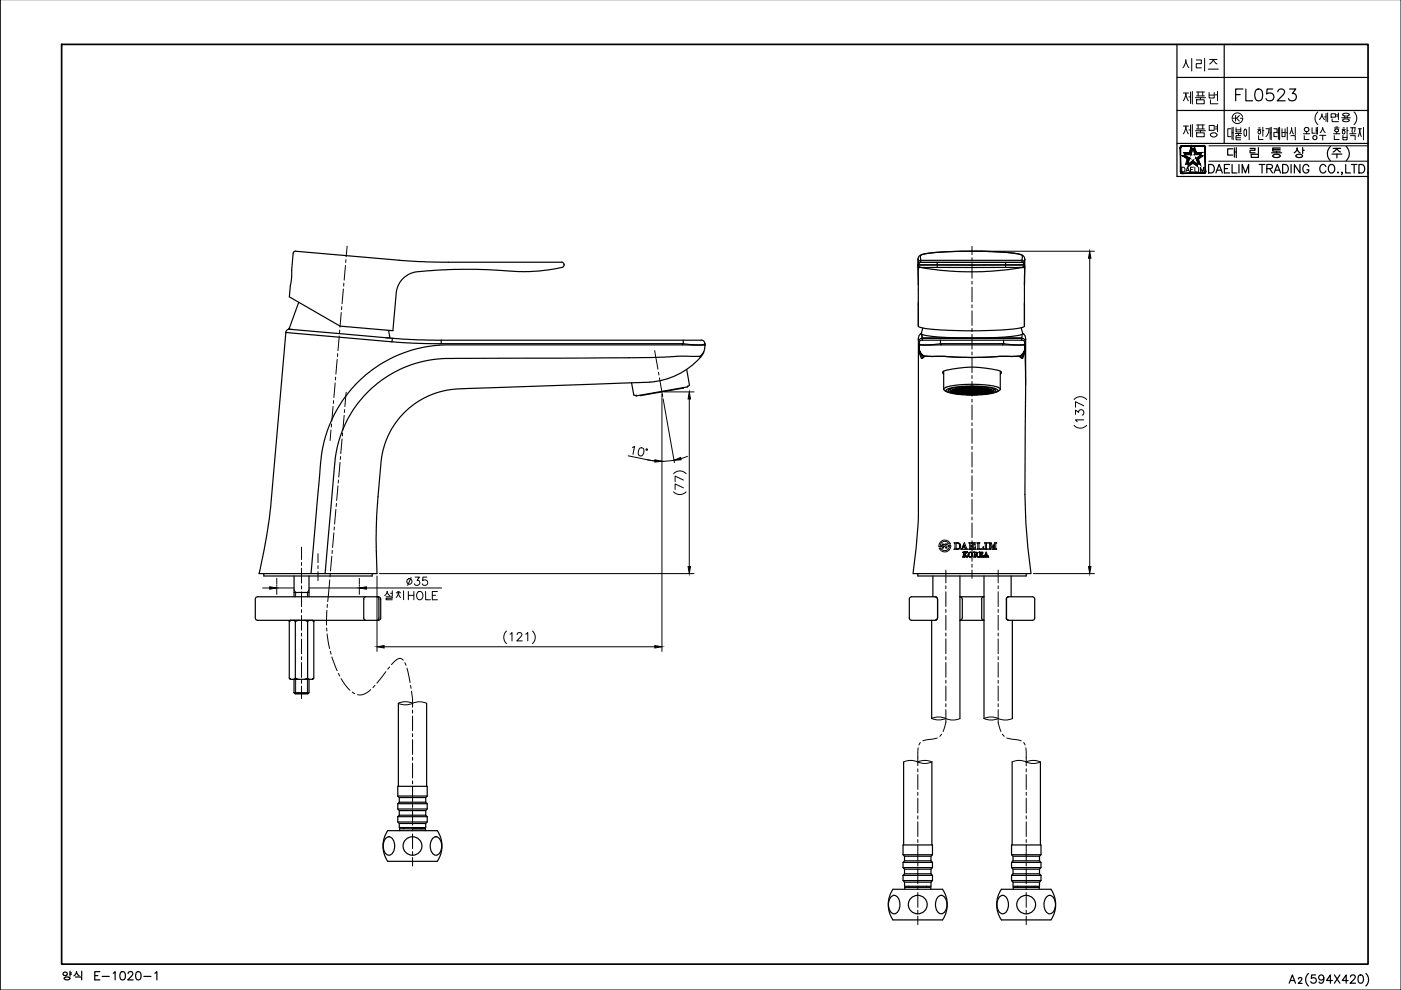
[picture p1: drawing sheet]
<svg xmlns="http://www.w3.org/2000/svg" width="297mm" height="210mm" viewBox="0 0 297 210" stroke-linecap="round" stroke-linejoin="round" font-family="sans-serif">
<defs><g id="words">
<text font-size="11.5" x="246.2" y="32.1">제품명</text>
<text font-size="9.7" x="246.2" y="23.6">제품번</text>
<text font-size="9.3" x="246.6" y="16.2">시리즈</text>
<text font-size="6.2" x="79" y="128.4">설치HOLE</text>
<text font-size="5.7" x="261.1" y="22.6">FL0523</text>
<text font-size="4.9" x="85.4" y="125.2">35</text>
</g></defs>
<!-- layer: DWG -->
<g fill="none" stroke="#000" stroke-width=".25">
<path d="M62.2 53.5l.5-.2 22.5 1.9 5.3 .3 28.6 .1a.57 .57 0 0 1 .5 .4 .57 .57 0 0 1-.2 .6l-2.3 .5-2.8 .4-3.3 .1-3.1-.1a91.5 91.5 0 0 0-20.5 .4 5 5 0 0 0-3.4 4.4l-.7 7.8-11.2-1-10.8-6.2zM61.2 69.8h.1M61.4 69.8a.75 .75 0 0 0-.8 .7M61.4 69.8l.6 .1M63.3 64.1l-2 5.7 21.4 1.9-.3-1.6M81.8 71.6l3.9 .3 6.5 .2h56.5M145.6 78.3l.6 3.4-.5 .3-10.8 1.9-.5-.2-.5-2.5M148.7 72.1a.75 .75 0 0 1 .7 .8M149.5 72.9v.3M149.5 73.1a3.6 3.6 0 0 1-1 2.7 15.9 15.9 0 0 1-10.8 5.2M135.7 83.8l.1 .1M144.9 82.2l-9.1 1.7"/>
<path d="M202 82.6h.1M203.9 82.2l.1 .1M205.4 82.1h.2M206.5 82.1h.3M54.9 121.6h25M55.9 121.6v.5h23M61.3 131.8v12M61.6 131.5l-.3 .3 .3-.3h4.7l.2 .3-.3-.3M62.3 131.5l.3 .3M62.3 125.6h3.2M62.3 122.1v4.4M62.6 131.8v12l-.3 .2v2.9"/>
<path d="M63.3 131.5l-.7 .3M64.6 131.5l.6 .3M65.2 131.8v12l.3 .2M65.5 131.5l-.3 .3M66.5 131.8v12M197.5 131.5v20.9M197.8 122.1v4.4M203.5 122.1v30.3M208.6 122.1v30.3M214.4 122.1v4.4M214.6 131.5v20.9M61.6 144l-.3-.2 .3 .2h4.7l.2-.2-.3 .2"/>
<path d="M62.3 146.9h3.2l-.2 .2h-2.7zM62.6 143.8l.7 .2M65.2 143.8l-.6 .2M84.5 149.1v17.6M90.5 149.1v17.6M81.8 177.7a1.01 1.01 0 0 1 1.7 .7 2.13 2.13 0 0 1-1 2.9 2.19 2.19 0 0 1-.9-3.3zM82.2 176.1h10.5a5.8 5.8 0 0 1 0 6.5h-10.5a5.8 5.8 0 0 1 0-6.5zM84.3 168.8l.4 .3v1M84.3 173.2v1.1l.4 .3h5.6l.3-.3v-1.1M84.3 168.8v-2.1h6.3v2.1M84.3 168.8h6.3M84.3 170.4h6.3"/>
<path d="M84.3 171.5h6.3M84.3 174.3h6.3M84.3 173.2h6.3M84.7 170.1l-.4 .3v1.1l.4 .4v.9M84.7 172.8l-.4 .4M84.7 169.1h5.6M84.7 170.1h5.6M84.7 171.9h5.6M84.7 172.8h5.6M84.7 174.6v.9h5.6v-.9M84.7 175.7v.4M85.6 175.5v.2"/>
<path d="M87.5 175.7h2.7v.4M89.3 175.5v.2M90.3 170.1l.3 .3v1.1l-.3 .4v.9M90.3 172.8l.3 .4M90.6 168.8l-.3 .3v1M91.8 177.7a1.01 1.01 0 0 1 1.7 .7 2.13 2.13 0 0 1-1.1 2.9 2.19 2.19 0 0 1-.8-3.3zM191.6 161.6v17.5M197.6 161.6v17.5M214.6 161.6v17.5M220.6 161.6v17.5M189 190.1a1.01 1.01 0 0 1 1.6 .7 2.13 2.13 0 0 1-1 3 2.19 2.19 0 0 1-.9-3.4zM189.3 188.5h10.5a5.8 5.8 0 0 1 0 6.5h-10.5a5.8 5.8 0 0 1 0-6.5z"/>
<path d="M191.5 181.2l.3 .3v1M191.5 185.6v1.1l.3 .3h5.6l.3-.3v-1.1M191.5 181.2v-2.1h6.2v2.1M191.5 181.2h6.2M191.5 182.9h6.2M191.5 184h6.2M191.5 186.7h6.2M191.5 185.6h6.2M191.8 182.5l-.3 .4v1.1l.3 .3v1M191.8 185.3l-.3 .3M191.8 181.5h5.6M191.8 182.5h5.6"/>
<path d="M191.8 184.3h5.6M191.8 185.3h5.6M191.8 187v.9h5.6v-.9M191.8 188.1v.4M192.7 187.9v.2M196.5 187.9v.2M197.3 188.1v.4M197.4 182.5l.3 .4v1.1l-.3 .3v1M197.4 185.3l.3 .3M197.7 181.2l-.3 .3v1M198.9 190.1a1.01 1.01 0 0 1 1.7 .7 2.13 2.13 0 0 1-1 3 2.19 2.19 0 0 1-.9-3.4zM212 190.1a1.01 1.01 0 0 1 1.6 .7 2.13 2.13 0 0 1-1 3 2.19 2.19 0 0 1-.9-3.4z"/>
<path d="M212.3 188.5h10.5a5.8 5.8 0 0 1 0 6.5h-10.5a5.8 5.8 0 0 1 0-6.5zM214.5 181.2l.3 .3v1M214.5 185.6v1.1l.3 .3h5.6l.3-.3v-1.1M214.5 181.2v-2.1h6.2v2.1M214.5 181.2h6.2M214.5 182.9h6.2M214.5 184h6.2M214.5 186.7h6.2M214.5 185.6h6.2M214.8 182.5l-.3 .4v1.1l.3 .3v1M214.8 181.5h5.6M214.8 182.5h5.6"/>
<path d="M214.8 184.3h5.6M214.8 185.3h5.6M214.8 187v.9h5.6v-.9M214.8 185.3l-.3 .3M214.8 188.1v.4M215.7 187.9v.2M217.6 188.1h2.7v.4M219.5 187.9v.2M220.4 182.5l.3 .4v1.1l-.3 .3v1M220.4 185.3l.3 .3M220.7 181.2l-.3 .3v1M221.9 190.1a1.01 1.01 0 0 1 1.7 .7 2.13 2.13 0 0 1-1 3 2.19 2.19 0 0 1-.9-3.4z"/>
<circle cx="87.5" cy="179.3" r="1.98"/>
<circle cx="194.6" cy="191.8" r="1.98"/>
<circle cx="217.6" cy="191.8" r="1.98"/>
</g>
<!-- layer: CENTER -->
<path d="M67.4 117.4v1.9M67.4 119.9v.7M67.4 121.2v1.9" fill="none" stroke="#000" stroke-width=".21"/>
<!-- layer: CL -->
<g fill="none" stroke="#000" stroke-width=".21">
<path d="M73.2 56.3l-.2 3.1M73.3 55v.7M73.6 52.2l-.2 2.2M206.1 52.3v1.7M206.1 54.6v.7M206.1 55.9v3.1M206.1 59.6v.7M71.2 80l-.1 .6M71.5 76.2l-.3 3.1M71.6 75v.6M71.9 71.2l-.2 3.2M72 70v.6"/>
<path d="M72.4 66.2l-.3 3.2M72.5 65l-.1 .6M72.8 61.3l-.3 3.1M72.9 60v.7M138.8 74.3l.7 4M139.6 78.9l.1 .6M206.1 60.9v3.1M206.1 64.6v.6M206.1 65.9v3.1M206.1 69.6v.7M206.1 70.9v3.1M206.1 74.6v.7"/>
<path d="M206.1 75.9v3.1M206.1 79.6v.7M70.2 91.2l-.2 2.2M70.3 89.9l-.1 .6M70.6 86.2l-.3 3.1M70.7 84.9v.6M71.1 81.2l-.3 3.1M139.8 80.1l.7 4M206.1 80.9v3.1M206.1 84.6v.7M206.1 85.9v3.1M206.1 89.6v.6"/>
<path d="M206.1 90.9v3.1M206.1 94.6v.7M206.1 95.9v3.1M206.1 99.6v.7M63.9 116v2.6M63.9 119.2v.7M206.1 100.9v3.1M206.1 104.6v.7M206.1 105.9v3.1M206.1 109.6v.7M206.1 110.9v3.1M206.1 114.6v.6"/>
<path d="M206.1 115.9v3.1M206.1 119.6v.7M63.9 120.5v3.1M63.9 124.2v.7M63.9 125.5v3.1M63.9 129.3v.6M63.9 130.5v3.1M63.9 134.3v.6M63.9 135.5v3.1M63.9 139.2v.7M69.3 133.2v.6M69.3 129.4l-.1 3.1"/>
<path d="M69.3 134.4l.6 3.1M69.4 128.2v.6M69.6 126l-.1 1.5M70 138.1l.2 .6M70.4 139.3l1.1 2.9M85.5 140a1.14 1.14 0 0 0-1.8 .2l-.7 .7M200.5 120.9v2.7M200.5 124.2v.6M200.5 125.5v3.1M200.5 129.2v.7M200.5 130.5v3.1M200.5 134.2v.6"/>
<path d="M200.5 135.5v3.1M200.5 139.2v.6M206.1 120.9v1.7M211.6 120.9v2.7M211.6 124.2v.6M211.6 125.5v3.1M211.6 129.2v.7M211.6 130.5v3.1M211.6 134.2v.6M211.6 135.5v3.1M211.6 139.2v.6M63.9 140.5v3.1"/>
<path d="M63.9 144.2v.7M63.9 145.5v2.6M71.7 142.8l.3 .5M72.3 143.9l.9 1.4 1 1.1M74.7 146.8l.5 .3M78.6 146.2a3.1 3.1 0 0 1-2.8 1.1M79.5 145.3l-.4 .5M81.8 142.4l-1.9 2.5M82.6 141.4l-.4 .5M85.8 140.5l.3 .6M86.3 141.7l.6 3M87 145.3l.2 .7"/>
<path d="M87.2 146.6l.3 1.5v1.8M87.5 150.6v.6M87.5 151.8v3.1M87.5 155.6v.6M87.5 156.8v3.1M194.7 158.6l-.1 3.8M195.1 157.4l-.3 .6M198.7 156.5l-3 .6M199.7 155.7l-.5 .4M200.5 150.5v2.7l-.6 1.9M200.5 140.5v3.1M200.5 144.2v.6"/>
<path d="M200.5 145.5v3.1M200.5 149.2v.7M211.6 150.5v2.7l.6 1.9M211.6 140.5v3.1M211.6 144.2v.6M211.6 145.5v3.1M211.6 149.2v.7M212.5 155.7l.4 .4M213.5 156.5l3 .6M217 157.4l.3 .6M217.5 158.6l.1 3.8M87.5 160.6v.6"/>
<path d="M87.5 161.8v3.1M87.5 165.6v.6M87.5 166.8v3.1M87.5 170.6v.6M87.5 171.8v3.1M87.5 175.6v.6M87.5 176.8v3.1M194.6 163v.6M194.6 164.2v3.2M194.6 168v.6M194.6 169.2v3.2M194.6 173v.6"/>
<path d="M194.6 174.2v3.2M194.6 178v.6M194.6 179.3v3.1M217.6 163v.6M217.6 164.2v3.2M217.6 168v.6M217.6 169.2v3.2M217.6 173v.6M217.6 174.2v3.2M217.6 178v.6M217.6 179.3v3.1M87.5 180.6v.6"/>
<path d="M87.5 181.8v1.8M194.6 183v.6M194.6 184.2v3.2M194.6 188v.6M194.6 189.2v3.2M194.6 193v.6M194.6 194.2v1.9M217.6 183v.6M217.6 184.2v3.2M217.6 188v.6M217.6 189.2v3.2M217.6 193v.6"/>
<path d="M217.6 194.2v1.9"/>
</g>
<!-- layer: 0 -->
<g fill="none" stroke="#000" stroke-width=".25">
<path d="M249.5 9.4v28h40.6M249.5 16.4h40.6M259.6 9.4v21M249.5 30.4h40.6M249.5 23.4h40.6M256.3 34.9h.5a.95 .95 0 0 1 .7 .9 .95 .95 0 0 1-.7 .9h-.5zM257.8 36.7l.7-1.8 .7 1.8M260.7 34.9h-1.1v1.8h1.1M261.2 34.9v1.8h1.1M262.7 34.9v1.8M263.4 36.7v-1.8l.7 1.8 .6-1.8v1.8M265 31.5h1.1v.4h-1.1v.5h1.1"/>
<path d="M265.3 32.7h1.5v.7h-1.5zM266.8 31.3v1.2M267 34.9h1.2M267.6 34.9v1.8M268.6 35.7h1l.2-.3-.1-.4-.3-.1h-.8v1.8M269.2 35.7l.6 1M269.6 32.4h2.1M269.8 31.7h1.6M269.9 33a1.08 1.08 0 0 1 1.5 .1 1.07 1.07 0 0 1-1.6 0zM270.1 36.7l.7-1.8 .7 1.8M270.4 36.1h.9M270.6 32.1v.3"/>
<path d="M271.4 31.4h-1.6v.6h1.6M271.9 34.9h.6a.95 .95 0 0 1 .7 .9 .95 .95 0 0 1-.7 .9h-.6zM273.7 34.9v1.8M274.4 32.4a1.13 1.13 0 0 0 .6-1 1.24 1.24 0 0 0 .7 1M274.8 32.9a.91 .91 0 0 1 1.4 .2 .89 .89 0 0 1-1.4 0zM275.6 34.9v1.8l-1.2-1.8v1.8M276.2 31.3v1.2M276.2 31.9h.3M277.5 35.3a.65 .65 0 0 0-.7-.4 .65 .65 0 0 0-.6 .7v.4a.64 .64 0 0 0 .7 .7 .64 .64 0 0 0 .6-.7h-.4M281.1 35.3a.65 .65 0 0 0-.7-.4 .65 .65 0 0 0-.6 .7v.4a.65 .65 0 0 0 .6 .7 .65 .65 0 0 0 .7-.4M281.8 35.1a.66 .66 0 0 1 .8-.2 .66 .66 0 0 1 .4 .7v.4a.68 .68 0 0 1-.7 .7 .68 .68 0 0 1-.7-.7zM282.1 31a2.08 2.08 0 0 0 0 3.1"/>
<path d="M282.4 32.7h2.1M282.6 31.5h1.7M283.4 31.4l.3 .5 .5 .3M283.4 31.5l-.7 .7M283.4 32.7v.8M283.7 36.5v.2zM284.6 36.6h-.2h.2l-.2 .4M285.3 34.9v1.8h1M285.4 31a2.04 2.04 0 0 1 0 3.1M286.5 34.9h1.2M287.1 34.9v1.8M288.1 34.9h.6a.97 .97 0 0 1 .7 .9 .97 .97 0 0 1-.7 .9h-.6z"/>
<path d="M289.9 36.6h.2zM65.5 122.1v4.4M80.2 126.5h-25.6l-.5 .4v4.2l.5 .4h25.6M80.7 127v4l-.2 .5h-.3M198.8 131l-.3 .4-.2 .1M198.8 127l-.1-.2-.4-.3h-5.1l-.4 .4 .1 4.5 .3 .1h5.1M198.8 131l-.1 .3-.4 .2M198.8 127v4M204 127l-.1-.2-.4-.3h5.1l-.4 .3-.1 .2M204 127v4l-.1 .3-.4 .2h5.1l-.2-.1-.3-.4M208.1 127v4M213.4 127l.2-.4 .3-.1 5.3 .1 .2 .3v4.2l-.4 .4h-5.1l-.3-.1-.2-.4"/>
<path d="M213.4 127v4M65.5 144v2.9M13.5 206.8a.41 .41 0 0 1 0-.6 .41 .41 0 0 1 .6 0 .41 .41 0 0 1 0 .6M13.5 206.7h.6M13.9 207.7h.7M14.5 207.2l.3 .2-.3 .3M14.6 207.2l-.8 .1-.2 .1 .3 .3M14.8 205.9v1.1M14.8 206.3h.4M14.8 206.6h.4M15.7 206.9l.4-.4 .1-.5 .2 .5 .4 .4M16 207.2h1.3v.6"/>
<path d="M17.3 205.9v1.1M20.1 206.9h.7M21.2 206h-1.1v1.8h1.1M21.7 207h1.5M24 206.3l.4-.3v1.8M25.7 206.1a.58 .58 0 0 1 .8 .2 .89 .89 0 0 1-.6 1.5 1.11 1.11 0 0 1-.2-1.7zM27.2 206.4l.3-.4 .5 .1 .2 .2-.3 .6-.8 .9h1.1M29 206.1a.56 .56 0 0 1 .8 .2 .89 .89 0 0 1-.5 1.5 1.11 1.11 0 0 1-.3-1.7zM30.5 207h1.5M32.8 206.3l.5-.3v1.8M273.3 208.5l.7-1.8 .7 1.8M273.6 207.9h.8"/>
<path d="M275.3 207.6l.3-.3 .4 .2-.1 .4-.6 .6h.8M277.4 206.4a1.78 1.78 0 0 0 0 2.7M278.9 206.7h-.8l-.1 .8a.62 .62 0 0 1 .9 0 .62 .62 0 0 1-.1 .9 .62 .62 0 0 1-.9-.3M280.7 207.3a.55 .55 0 0 1-.8 .5 .55 .55 0 0 1-.2-.9 .55 .55 0 0 1 .9 .1 .93 .93 0 0 1-.6 1.5l-.3-.3M282.5 207.9h-1.3l.9-1.2v1.8M282.9 206.7l1.2 1.8M284.1 206.7l-1.2 1.8M285.8 207.9h-1.2l.8-1.2v1.8M286.3 207.1l.4-.4 .6 .2a.55 .55 0 0 1-.2 .7l-.9 .9h1.2M288.2 206.8a.55 .55 0 0 1 .8 .2 .89 .89 0 0 1-.6 1.5 1.11 1.11 0 0 1-.2-1.7zM289.6 206.4a1.82 1.82 0 0 1 0 2.7"/>
</g>
<!-- layer: PH -->
<path d="M58.7 122.6v1.3M58.7 124.1v.1M58.7 124.4v.2M58.7 124.8v1.2M76.2 122.6v1.3M76.2 124.1v.1M76.2 124.4v.2M76.2 124.8v1.2" fill="none" stroke="#000" stroke-width=".21"/>
<!-- layer: D -->
<path d="M231 53.3l.3 1.5h-.5zM138.9 97.5l1.4 .3-1.5 .2zM142.9 97.6l1.4-.6 .1 .5zM146.1 83.1l.3 1.5h-.5zM57.2 124.4l1.5 .3-1.5 .2zM76.2 124.7l1.5-.3v.5zM79.9 137.1l1.5-.2v.5zM138.8 136.9l1.5 .2-1.5 .3zM145.9 120.1h.5l-.3 1.5zM230.8 120.1h.5l-.3 1.5z" fill="#000" stroke="#000" stroke-width=".21"/>
<g fill="none" stroke="#000" stroke-width=".21">
<path d="M206.6 53.3h25.4M231 54.8v65.3M133.2 96.6l4.2 .9M134.1 94.9l.4-.3-.3 1.7M134.9 83.9h.1M135.5 95.2a.55 .55 0 0 1 .6-.3 .55 .55 0 0 1 .4 .5 .9 .9 0 0 1-.8 1.2 .95 .95 0 0 1-.2-1.4zM140.3 83.6v54.5M140.6 84.6l2.4 13.5M140.9 83.1h6.2M142.9 97.6l-2.6 .2-3-.3 1.5 .2M145.7 82h.1M145.8 96.8l-1.4 .4"/>
<path d="M146.1 84.6v35.5M227.7 90.2a1.78 1.78 0 0 0 2.7 0M227.7 84.7a1.78 1.78 0 0 1 2.7 0M228 87.9v-1l.7 .5a.58 .58 0 0 1 1-.4 .58 .58 0 0 1-.2 1M229.8 89h-1.8l.4 .4M229.8 86l-1.8-.8v1.2M142.8 104.3a1.82 1.82 0 0 0 2.7 0M142.8 100.4a1.78 1.78 0 0 1 2.7 0M144.9 103.4l-1.8-.8v1.2M144.9 101.8l-1.8-.9v1.2M55.7 124.7h1.5M58.7 124.7h3.6"/>
<path d="M62.3 125l.4 .6v.9M65.5 124.7h10.7M65.5 125l-.3 .6v.9M77.4 124.7h16.2M79.9 122.1v16M80.4 121.6h66.7M81.4 137.1h57.4M107.4 133.8a1.82 1.82 0 0 0 0 2.7M108.1 134.5l.4-.4v1.8M109.7 134.5l.3-.4 .6 .2a.53 .53 0 0 1-.2 .7l-.8 .9h1.1M111.5 134.5l.4-.4v1.8M112.9 133.8a1.78 1.78 0 0 1 0 2.7"/>
<path d="M219.1 121.6h12.9M62.7 144v3.1M65.2 144v3.1M197.5 152.3l1.5-.3 1.5 .3-1.5 .3zM200.5 152.3l1.5 .4 1.5-.3M208.6 152.3l1.5-.3 1.5 .3-1.5 .4zM211.6 152.3l1.5 .4 1.5-.3"/>
<circle cx="137.1" cy="95.3" r=".16"/>
</g>
<!-- layer: 08_ALL_FEATURES -->
<g fill="none" stroke="#000" stroke-width=".25">
<path d="M83.2 71.7l-.1 .8M93.5 72.9l-9.2-.3-23.7-2.1-3.2 37.1a127.5 127.5 0 0 1-2.5 14M93.5 72.9h51.4l1.6 .2a5.3 5.3 0 0 0 2.9-.2h.1M93.5 72.1v.8M144.9 72.1v.8l-.2 .2M148.3 75.6l-4.2-.1-3.4 .2-7.3 .2-36.4 .1a24.6 24.6 0 0 0-21.4 9.9 24.5 24.5 0 0 0-4.7 13.7l-2 22M149.2 74.6l-.9 1 .2 .2M149.5 73.1h-53.8a27.3 27.3 0 0 0-27.9 27.2l-1.9 21.3M194.7 71.9v37.5l-.4 6.6-.7 5.6h25a162.3 162.3 0 0 1-1.2-30.6l.1-19.1M194.7 71.9l.1 1M194.8 72.9h.1M194.8 73.1v-.2v.3"/>
<path d="M194.8 73.1h.1M194.8 73.4v.1M194.8 73.1v.2M194.8 73.2v.2M194.8 73.1a4.1 4.1 0 0 0 .9 2.8M194.8 72.9a5.4 5.4 0 0 0 2.9 .2l1.7-.2M194.8 73.1v.1M194.8 73.8v.6M194.8 73.7v.4M194.8 73.7l.1 .5M194.8 73.5v.2M194.8 74.1v.1"/>
<path d="M194.8 74.2h.1M194.8 74.2l.6 1.8M195.4 70.7l-.5 .4-.2 .8M195.5 70.9v.8zM195.5 72.1a.75 .75 0 0 0-.7 .8M195.5 71.7h21.1h-21.1M195.5 71.7a.77 .77 0 0 0-.7 1M195.5 71.7v.4h21.1v-.4M195.7 75.9l-.3 .1M195.8 75.7l-.2 .1M195.9 75.7l-.3 .2M199.4 72.9l.2 .2h-4.8"/>
<path d="M199.4 72.1v.8M199.4 72.9h13.4M199.6 73.1h13M200.8 75.6l-4.8-.1-.1 .2M200.8 75.6h-4.8l-.9-1-.3-1.2a2.82 2.82 0 0 0 1.1 2.3M212.6 73.1h4.8M212.8 72.9l1.6 .2a5.4 5.4 0 0 0 3-.2M212.8 72.9l-.2 .2M212.8 72.1v.8M216.2 75.5l.3 .3-.2-.1M216.2 75.6h-4.5a72.7 72.7 0 0 1-10.9 0M216.5 75.9l.3 .1"/>
<path d="M216.6 72.1l.5 .2 .3 .6M216.6 71.7a.77 .77 0 0 1 .7 1M216.7 70.9l-.1 .8M216.8 70.7l.5 .4 .2 .8M217.3 74.1v.1M217.3 74.4l.2 7.2M217.3 74.4h.1M217.4 73.2v.2M217.4 73.2h.1M217.4 73.1h.1M217.4 73.5l-.1 .9M217.4 73.5l-.1 .6"/>
<path d="M217.4 72.9h.1M217.4 73.4a2.45 2.45 0 0 1-1.2 2.2v-.1a2.5 2.5 0 0 0 1.2-2.1zM217.4 73.1v.1M217.4 73.5a3.9 3.9 0 0 1-.9 2.4l.3 .1 .1-.2 .4-1.6M217.4 72.9v.6M217.4 73.8l-.1 .3M217.4 73.3v.2M217.5 71.9l-.1 1M137.7 81l-40.3 1.4-3.2 .4-3.3 1.1-2.5 1.4-2.3 1.8-2.2 2.5-1.2 2-1.1 2.4-.7 2.8-.8 8.5a102.3 102.3 0 0 0-.3 11.5l.1 4.8M77.1 127v4.1l.4 .4M80.3 127v4.1l-.1 .3-.3 .1M194.6 121.6v.5h23v-.5"/>
</g>
<!-- layer: W -->
<g fill="none" stroke="#000" stroke-width=".21">
<path d="M72.1 98l-.3 3.1M72.2 96.8l-.1 .6M72.5 93.1l-.3 3.1M72.6 91.8v.6M73 88.1l-.3 3.1M73.1 86.8l-.1 .7M73.4 83.2l-.3 3M70.3 118l-.2 3.1M70.4 116.7v.6M70.8 113l-.3 3.1M70.9 111.7l-.1 .7M71.2 108l-.3 3.1"/>
<path d="M71.3 106.8v.6M71.7 103l-.3 3.1M71.8 101.8l-.1 .6M69.9 123l-.3 3M70 121.7v.6"/>
</g>
<!-- layer: TXT -->
<path d="M13.1 9.4h277v195h-277z" fill="none" stroke="#000" stroke-width=".36"/>
<!-- layer: 0 -->
<g fill="none" stroke="#000" stroke-width=".21">
<path d="M297 -.1v210h-296.9v-210M250.6 35.4h.3a.53 .53 0 0 1 .3 .5 .53 .53 0 0 1-.3 .5h-.3zM251.4 36.4l.4-1 .4 1M251.6 36.1h.4M253 35.4h-.6v1h.6M253.3 35.4v1h.6M254.1 35.4v1M254.5 36.4v-1l.4 1 .4-1v1M256.3 34.2h33.8M256.3 30.9h33.8M264.3 28.7l-.3 .2a1.11 1.11 0 0 1 0-1.5l.3 .5-.1 .8M264.8 27v2.6"/>
<path d="M266.7 27.4h.6M266.8 28.3v-.5l.1-.2 .4 .2-.1 .5M266.8 28.3h.4M266.9 28.8v.8h.9M266.9 27.1h.3M267.7 27v1.9M267.7 27.7h.3M268.4 27.3h.7l-.2 .9-.5 .7M269.3 27v2.5M269.3 28.1h.2M269.5 27v2.6M270.1 27.3h.7v.8h-.7v.9h.7"/>
<path d="M270.8 28.1h.2M271 27.1v2.4M271.3 27v2.6M271.8 27.3v1.7h.7v-1.7M271.8 28.1h.7M272.6 28.1h.3M272.9 27v2.6M273.5 28.4l.2-.6 .1-.7 .2 .8 .2 .5M273.7 28.8h.9v.8M274.6 27v1.5M276.4 28.4h1.3M276.5 28.8v.8h1"/>
<path d="M276.8 27.8a.45 .45 0 0 1-.1-.6 .45 .45 0 0 1 .7 0 .45 .45 0 0 1-.1 .6M276.8 27.9h.5M277 28v.4M278.2 27.1v1.2h.6M279.1 27.7h.2M279.1 27v1.4M279.3 27v1.5M279.4 23.7a1.78 1.78 0 0 0 0 2.7M279.8 28.7h1.3M279.9 28.1l.3-.4 .2-.6 .2 .6 .4 .4M280.3 24.3l.5 1.1M280.3 24.3l-.6 1"/>
<path d="M280.3 24.1v.2M280.4 28.7v1M280.8 24.8h.3M281.1 24v1.8M281.5 24v1.8M282.2 24.1h.9v.7h-.9zM282.4 25.2v.6h1.4M282.7 28.4h1.4M282.9 28.8v.8h1M282.9 27.1h1M283.2 26.9h.4M283.4 24.3h.4"/>
<path d="M283.4 24.6h.4M283.4 28v.4M283.8 24v1.4M284.4 25h1.9M284.6 27.4h.6M284.7 28.3a.33 .33 0 0 1-.1-.5 .33 .33 0 0 1 .5 0v.5M284.7 28.3h.4M284.7 28.7v.9h.9v-.9M284.7 29.1h.9M284.8 27.1h.2M284.9 25.2l-.2 .3 .1 .2 1 .1M285 25.3h.8"/>
<path d="M285.1 24.7v.3M285.6 27.7h.2M285.6 27v1.5M285.7 24.7v.3M285.7 24h-.7l-.3 .3 .3 .3h.7M285.7 24l.4 .3-.4 .3M285.8 25.3l.3 .2-.3 .3M286.2 28.4h1.3M286.3 27.1h.4l-.1 .9M286.3 28.8h1v.8M286.8 28v.4M286.8 27.1h.5"/>
<path d="M287.1 23.7a1.82 1.82 0 0 1 0 2.7M287.3 27.1l-.1 .9M288 27.3h.6M288.3 27.5l.3 1.5M288.3 27.5l-.3 1.5M288.3 27.3v.2M289.1 27v2.6M201.8 82.8v.1M201.8 82.9l-.1-.1h.5h-.4l.4-.1-.2-.1v.4M201.8 82.9h.4l-.3 .1M201.8 82.9h.1M201.9 82.9v.1"/>
<path d="M202 83h.1M202.1 82.6h.7zM202.1 83h.7zM202.1 82.9h.7zM202.1 82.8h.7zM202.1 82.6h.1M202.3 82.5v.6M202.4 83.1h.4h-.6M202.5 83.2h.3M202.5 82.5h.3h-.6M202.6 82.5v.7M202.7 82.7h.7z"/>
<path d="M202.7 82.6h.7zM202.7 82.4h.7zM202.7 83.1h.7zM202.7 82.9h.7zM202.7 82.8h.7zM202.7 83.2h.7zM202.8 83.2h.1M202.8 83.3h.6h-.1M202.9 82.4v.8M203.2 82.3v.9M203.3 82.4h.7zM203.3 82.5h.7z"/>
<path d="M203.3 82.6h.7zM203.3 82.9h.7zM203.3 82.8h.7zM203.3 83h.7zM203.3 83.1h.7zM203.3 83.2h.7zM203.3 82.3l-.4 .1M203.4 83.3l.6 .1h-.1M203.5 82.3v1M203.8 82.2v1.1M203.9 83.3v.1M203.9 82.7h.7z"/>
<path d="M203.9 82.3h.7zM203.9 82.4h.7zM203.9 82.9h.7zM203.9 83.1h.7zM203.9 83.2h.7zM203.9 83.3h.7zM203.9 82.8h.7zM204 82.3h-.6M204.1 82.2v.3M204.1 82.6v.7M204.4 82.2v.3M204.4 82.6v.7"/>
<path d="M204.5 83.4h.1h-.7M204.5 82.3h.7zM204.5 82.4h.7zM204.5 82.5h.7zM204.5 82.6h.7zM204.5 82.9h.7zM204.5 83h.7zM204.5 83.1h.7zM204.5 83.4h.7zM204.5 83.2h.7zM204.5 82.8h.7zM204.6 82.2h-.6"/>
<path d="M204.6 83.5h.6M204.7 82.2h.1M204.7 82.2v1.2M205 82.2v1.2M205.1 82.3h.7zM205.1 82.2h.7l-.2-.1 .1 1.4h-.4v-1.4zM205.1 82.4h.7zM205.1 82.6h.7zM205.1 82.7h.7zM205.1 82.8h.7zM205.1 82.9h.7zM205.1 83.1h.7z"/>
<path d="M205.1 83.3h.7zM205.1 83.2h.7zM205.1 83.4h.7zM205.2 82.2h-.6M205.2 83.5h.1M205.7 82.3h.7zM205.7 82.5h.7l-.7 .1 .2 .1 .5-.1zM205.7 82.9h.7zM205.7 83h.7zM205.7 83.2h.7zM205.7 83.4h.7zM205.7 82.4h.7z"/>
<path d="M205.7 82.1h.7M205.8 83.5h.6M205.9 82.1v.6M205.9 82.8v.3M205.9 83.2v.2M206.3 82.1v.6M206.3 82.8v.3M206.3 83.2v.2M206.3 82.7h.7zM206.3 82.6h.7zM206.3 82.4h.7zM206.3 82.3h.7z"/>
<path d="M206.3 83.4h.7zM206.3 83.2h.7zM206.3 83.3h.7zM206.3 83.1h.7zM206.3 82.9h.7zM206.3 82.8h.7zM206.5 83.5v-1.4l-.2 .1h.7l-.1-.1v1.4h-.4M207 82.6h.7zM207 82.5h.7zM207 82.4h.7zM207 82.3h.7zM207 82.8h.7z"/>
<path d="M207 83.2h.7zM207 83.4h.7zM207 83.1h.7zM207 83h.7zM207 82.9h.7zM207 83.5h.1M207 82.2h.5M207.1 82.2v1.2M207.5 82.2h.1M207.5 82.2v1.2M207.6 82.4h.7zM207.6 82.3h.7z"/>
<path d="M207.6 82.7h.7zM207.6 82.8h.7zM207.6 83.3h.7zM207.6 83.2h.7zM207.6 83.1h.7zM207.6 82.9h.7zM207.6 83.5h-.6M207.6 82.2h.6M207.7 83.4h-.1h.6M207.7 82.2v.3M207.7 82.6v.7M208.1 82.2v.3"/>
<path d="M208.1 82.6v.7M208.2 82.6h.7zM208.2 82.5h.7zM208.2 82.4h.7zM208.2 83.2h.7zM208.2 83.1h.7zM208.2 83h.7zM208.2 82.8h.7zM208.2 82.9h.7zM208.2 82.2l.6 .1M208.3 83.3v.1M208.4 82.2v1.1"/>
<path d="M208.7 82.3v1M208.8 82.4h.7zM208.8 82.6h.7zM208.8 82.7h.7zM208.8 83.2h.7zM208.8 82.8h.7zM208.8 82.9h.7zM208.8 83.1h.7zM208.8 83.3l-.6 .1h.1M208.8 82.3l.5 .1M208.9 83.3h-.1h.5M209 82.3v.9"/>
<path d="M209.3 82.4v.8M209.4 82.6h.7zM209.4 82.8h.7zM209.4 82.9h.7zM209.4 83h.7zM209.4 83.2h.1M209.6 82.5h-.2h.6M209.6 82.5v.7M209.6 82.5h.1M209.7 83.2h-.3M209.7 83.1h-.3h.6M209.9 82.5v.6"/>
<path d="M210 82.6h.1M210.2 82.6v.4M210.2 82.6l-.2 .1 .4 .1h-.4h.4M210.2 83h-.2M210.2 82.9v.1M210.4 82.9l-1 .3-2.6 .3-2.7-.1-1.5-.2-.7-.3M210.4 82.9h-.4l.2 .1M210.4 82.8v.1M84.5 149.1a3.4 3.4 0 0 1 3 0l-1.5 .4zM87.5 149.1l1.5-.3 1.5 .3M191.6 161.6l1.5-.4 1.5 .4M194.6 161.6l1.5-.4 1.5 .4-1.5 .3z"/>
<path d="M214.6 161.6l1.5-.4 1.5 .4M217.6 161.6l1.5-.4 1.5 .4-1.5 .3z"/>
<circle cx="278.8" cy="29.2" r=".43"/>
<circle cx="283.4" cy="27.6" r=".38"/>
</g>
<!-- layer: 00_COMPONENTS -->
<g fill="none" stroke="#000" stroke-width=".25">
<path d="M194.6 56.7l.1 3.7M194.6 55l.1 .7M194.6 55v1.7M194.7 54.9l-.1 .1M194.7 56.2l.2 .4 .2 .1M194.7 56.1v.1M194.7 56.1h.1M194.7 56.1h22.5M194.7 56.2h22.5M194.7 56.3l-.1 .4M194.7 56.2h.1M194.7 55.8v.3"/>
<path d="M194.7 55.8h.1M194.7 55.7v.1M195.2 55.6l-.4 .3-.1 .2M195.2 55.6l-.3 .1-.2 .4M195.2 55.6h3.5M195.2 55.2v-.5a.66 .66 0 0 1 .7-.8 49.2 49.2 0 0 1 8.1-.6h4.6a26.3 26.3 0 0 1 8 .8l.2 .2-.1 .9M195.2 55.2v.4M195.2 55.2l-.3 .1-.2 .4M195.2 55.6h.1M195.2 55.6h21.5M195.2 55.2h21.5M198.7 55.6v1.1"/>
<path d="M198.7 55.6h18M198.7 56.7h14.5M198.7 56.7h-4v3.7M206 53.2l2.8 .1a28.7 28.7 0 0 1 8 .8 1.48 1.48 0 0 1 .4 1.6M206 53.2l-2.9 .1a28.7 28.7 0 0 0-8 .8l-.3 .4-.2 .5M206 53.2v.1M213.2 56.7h4v3.7M213.2 55.6v1.1M216.7 55.2l.3 .1 .2 .4M216.7 55.2v.4M216.7 55.6h.1M216.8 55.6l.3 .2 .1 .3v-.3"/>
<path d="M216.8 55.6l.3 .3 .1 .2M217.2 55.8h.1M217.2 56.1h.1M217.2 56.2l-.2 .4-.2 .1M217.2 56.2v.1a.67 .67 0 0 1-.9 .5l-5.2 .6-4.1 .2-5.5-.1-5.2-.6a1.54 1.54 0 0 1-1.6-.6v-.1M217.2 56.1v.1M217.2 56.2h.1M217.2 56.3l.1 .4M217.2 55.7v.1M217.3 56.7l-.1 3.7M217.3 54.9v1.8M194.7 64.6v4.5"/>
<path d="M194.7 60.4v8.7M200.1 79.3h-.1a.4 .4 0 0 1-.1-.5 .4 .4 0 0 1 .5-.2l.4-.1a21.7 21.7 0 0 1 11.4 .3l.1 .2-.2 .3M200.1 78.7v3.8M212.1 78.7v3.8M216.5 69.5l.3 1.3a2.69 2.69 0 0 1-1.8 .5l-6.5 .4-6-.1a26.1 26.1 0 0 1-7-.7l-.2-.2 .4-1.2M217.2 60.4v8.8a5.8 5.8 0 0 1-3.1 .6l-8.9 .3a42.1 42.1 0 0 1-10.2-.7l-.3-.3M200.3 82.8l.5 .3M200.6 83a.41 .41 0 0 1-.4-.2 .41 .41 0 0 1 0-.4 8.4 8.4 0 0 1 4.5-.9h3.1a7.6 7.6 0 0 1 4.2 .9 .38 .38 0 0 1-.3 .5l-.4 .2M200.8 83.1a20.6 20.6 0 0 0 10.5 0M200.8 83.1a.35 .35 0 0 1-.2-.5 .35 .35 0 0 1 .4-.2 21.1 21.1 0 0 1 10.4 .1 .28 .28 0 0 1 .2 .3 .28 .28 0 0 1-.3 .3M201.1 82.7a6.5 6.5 0 0 1 3.7-.7h1.9a9.2 9.2 0 0 1 4.3 .6 .36 .36 0 0 1 0 .4 .36 .36 0 0 1-.4 .2l-1.3 .3-1.9 .1h-3.3a5.4 5.4 0 0 1-3-.7zM201.4 82.5v.1"/>
<path d="M201.7 82.4l-.3 .2M201.8 82.7l1.4-.4 1.7-.1h2.3l2.2 .2a1.07 1.07 0 0 1 1.1 .5l-.1 .2a16.3 16.3 0 0 1-8.3 .1 .32 .32 0 0 1-.4-.1 .32 .32 0 0 1 .1-.4zM210.5 82.4a.42 .42 0 0 1 .2 .5 .42 .42 0 0 1-.4 .3l-2 .4h-3.5a5.3 5.3 0 0 1-3.3-.7l-.1-.3M210.8 82.5v.1"/>
</g>
<!-- layer: 08_ALL_FEATURES -->
<g fill="none" stroke="#000" stroke-width=".21">
<path d="M149.4 73.8v.1M194.8 73.1v.5M194.8 73.2v.3M194.8 72.7h.1M194.8 73.4h.1M194.8 73.9v.2M217.3 74.1h.1M217.3 73.7v.2M217.3 73.9v.2M217.3 72.7h.1M217.3 73.8h.1M217.3 73.9v.3"/>
<path d="M217.4 73.6l-.1 .1M217.4 73.8l-.1 .2M217.4 73.7l-.1 .7M217.4 73.7l-.1 .2M217.4 73.8h-.1M217.4 73.1v.7z"/>
</g>
<!-- layer: DIM -->
<g fill="none" stroke="#000" stroke-width=".21">
<path d="M199.4 114.9a1.26 1.26 0 0 1 2.1 .4h-.3a.98 .98 0 0 0-1-.5 .98 .98 0 0 0-.8 .8h.3v.3h-.6zM199.4 116.2a.99 .99 0 0 0 1.1 .5 .99 .99 0 0 0 .8-.8h-.3v-.3h.6a1.26 1.26 0 0 1-1 1.4 1.26 1.26 0 0 1-1.5-.8h.4M199.8 115.3h.2v.3l.4-.3h.5l-.4 .3 .3 .6h-.3l-.3-.4-.2 .1v.3h-.2zM202.3 115.1h.7a.7 .7 0 0 1 .7 .7 .7 .7 0 0 1-.8 .7h-.6l.2-.2v-1.1zM202.7 115.2a.65 .65 0 0 1 .8 .3 .65 .65 0 0 1-.2 .8h-.6zM203.2 115.2h.1M203.8 116.4h.1M204.2 118.1h.4M204.2 118.1h.1M204.2 117.1v.1M204.2 117.2l-.1-.1h.5l-.2 .1M204.2 117.2h.1"/>
<path d="M204.2 118h.1M204.2 117.2v.9M204.4 115.4l.2 .6h-.4zM204.4 117.2v.8M204.4 117.6h.1M204.4 118l.1 .1M204.4 115.1l.7 1.4h-.6l.2-.2-.1-.3h-.5v.3l.1 .2h-.5l.3-.3zM204.4 117.2h.1M204.4 117.6l.4 .5h.2M204.4 118h.1M204.5 118.1h.1M204.5 117.1h.1"/>
<path d="M204.5 117.1l-.1 .1M204.7 117.1h.4M204.7 117.1h.1M204.7 117.3h.1M204.8 117.1v.1M204.8 117.2h.1M204.8 117.2l-.4 .4M204.9 117.2l-.3 .3 .4 .5M204.9 117.2h.1M205 117.1l-.1 .1M205 118v.1M205 117.1h.1"/>
<path d="M205 118.1h.1M205.1 117.1h.1M205.1 118.1h.1M205.3 117.3a.51 .51 0 0 0 .1 .7 .51 .51 0 0 0 .6 .1l.2-.4-.1-.4M205.4 117.3l.3-.2 .4 .2M205.4 117.3h-.1M205.6 117.2a.52 .52 0 0 0 .1 .9M205.6 117.2h.1M205.7 117.2a.49 .49 0 0 1 .3 .4 .49 .49 0 0 1-.2 .5M205.7 118.1h.1M205.9 116.3a.65 .65 0 0 0 .9-.4v.6M205.9 115.6v.1"/>
<path d="M205.9 115.7h.2l.2-.3v.7l-.2-.3h-.2M205.9 115.2v.4M205.9 115.8v.5M205.9 115.8h.1M205.9 116.3h.1M205.9 115.2h.1M206.1 117.3h.1M206.5 117.1h.1M206.5 118.1h.4l-.2-.1v-.3l.5 .4h.2M206.5 118.1h.1M206.6 118v.1M206.6 117.2h.1"/>
<path d="M206.6 117.2l-.2-.1h.6a.25 .25 0 0 1 .3 .2 .25 .25 0 0 1-.2 .3M206.6 117.2v.8M206.7 115.1h-1.3l.2 .1v1.1l-.2 .2h1.4M206.7 115.1v.5a.63 .63 0 0 0-.8-.4M206.7 115.1h.1M206.7 117.1a.25 .25 0 0 1 .4 .3 .25 .25 0 0 1-.4 .2zM206.8 116.5h-.1M207.1 117.6l.2 .4M207.1 117.6h.1M207.1 115.1h.6l-.1 .1v1.1a.59 .59 0 0 0 .9-.4v.6h-1.4l.2-.2v-1zM207.1 117.8h.1M207.3 118h.1"/>
<path d="M207.3 118l.1 .1M207.4 118.1h.1M207.6 118.1h.1M207.6 117.1l.1 .1M207.7 118.1h-.1M207.7 117.2h.1M207.7 117.2l-.1-.1h.8v.2l-.2-.1M207.7 118.1h.1M207.7 118v.1M207.7 117.2v.8M207.9 118h.4M207.9 118h.1"/>
<path d="M208.1 118.1h.1M208.1 117.1h.1M208.1 117.7h.1M208.2 117.4l-.1 .1M208.2 117.1v.1M208.2 117.8l-.3-.2v.4M208.2 117.4h.1M208.2 117.8h.1M208.2 117.2l-.3-.1v.5l.3-.1M208.2 118.1h.1M208.2 117.4v.4M208.3 118l-.1 .1"/>
<path d="M208.3 118h.1M208.4 117.8l.1 .3h-.9M208.4 117.8h.1M208.4 117.8l-.1 .2M208.6 118.1h.1M208.6 118h.1M208.7 118h.1M208.8 115.1h.5l-.1 .1v1.1l.1 .2h-.5l.1-.2v-1.1zM208.8 118h.1M208.8 117.9v.1M208.8 117.8h.4l.1 .2M208.8 117.8h.1"/>
<path d="M208.8 117.8v.1M208.9 116.3v.1M209 117.3l.2 .4h-.3zM209.3 118h.1M209.3 118.1h-.1h.4M209.5 118l-.5-.9-.5 1h.4l-.1-.1M209.5 118h.1M209.5 118v.1M209.5 118.1h.1M209.6 118.1h.1M209.6 115.1h.5l.4 .9 .4-.9h.4l-.2 .2v1l.2 .2h-.7l.3-.2v-.9l-.5 1.1-.5-1.3v1l.2 .3h-.5l.2-.3v-.9z"/>
</g>
<!-- layer: W -->
<path d="M84.7 175.7h5.5M191.8 188.1h5.5M214.8 188.1h5.5" fill="none" stroke="#000" stroke-width=".25"/>
<!-- layer: 0 -->
<g fill="#000" stroke="#000" stroke-width=".21">
<path d="M250.2 31.3l.1 5.1zM250.2 31.3l.1 5.1z"/>
<path d="M250.2 36.4l.1-.1v.2zM250.3 36.3v.2zM250.3 36.5l.1 .2zM250.4 36.5v.2zM250.4 36.7l.2 .1zM250.5 36.6l.1 .2zM250.6 36.7l.2 .1zM250.6 36.7l.2 .1z"/>
<path d="M250.8 36.8l4.4-.1zM250.8 36.7h4.4z"/>
<path d="M255.2 36.7h.1zM255.2 36.7h.1zM255.3 36.7h.2zM255.3 36.7h.2zM255.4 36.6l.2-.1zM255.5 36.5l-.1 .1zM255.5 36.5l.1-.1zM255.5 36.4v.1z"/>
<path d="M255.5 31.3l.1 5.1zM255.5 31.3l.1 5.1z"/>
</g>
<use href="#words"/>
</svg>
